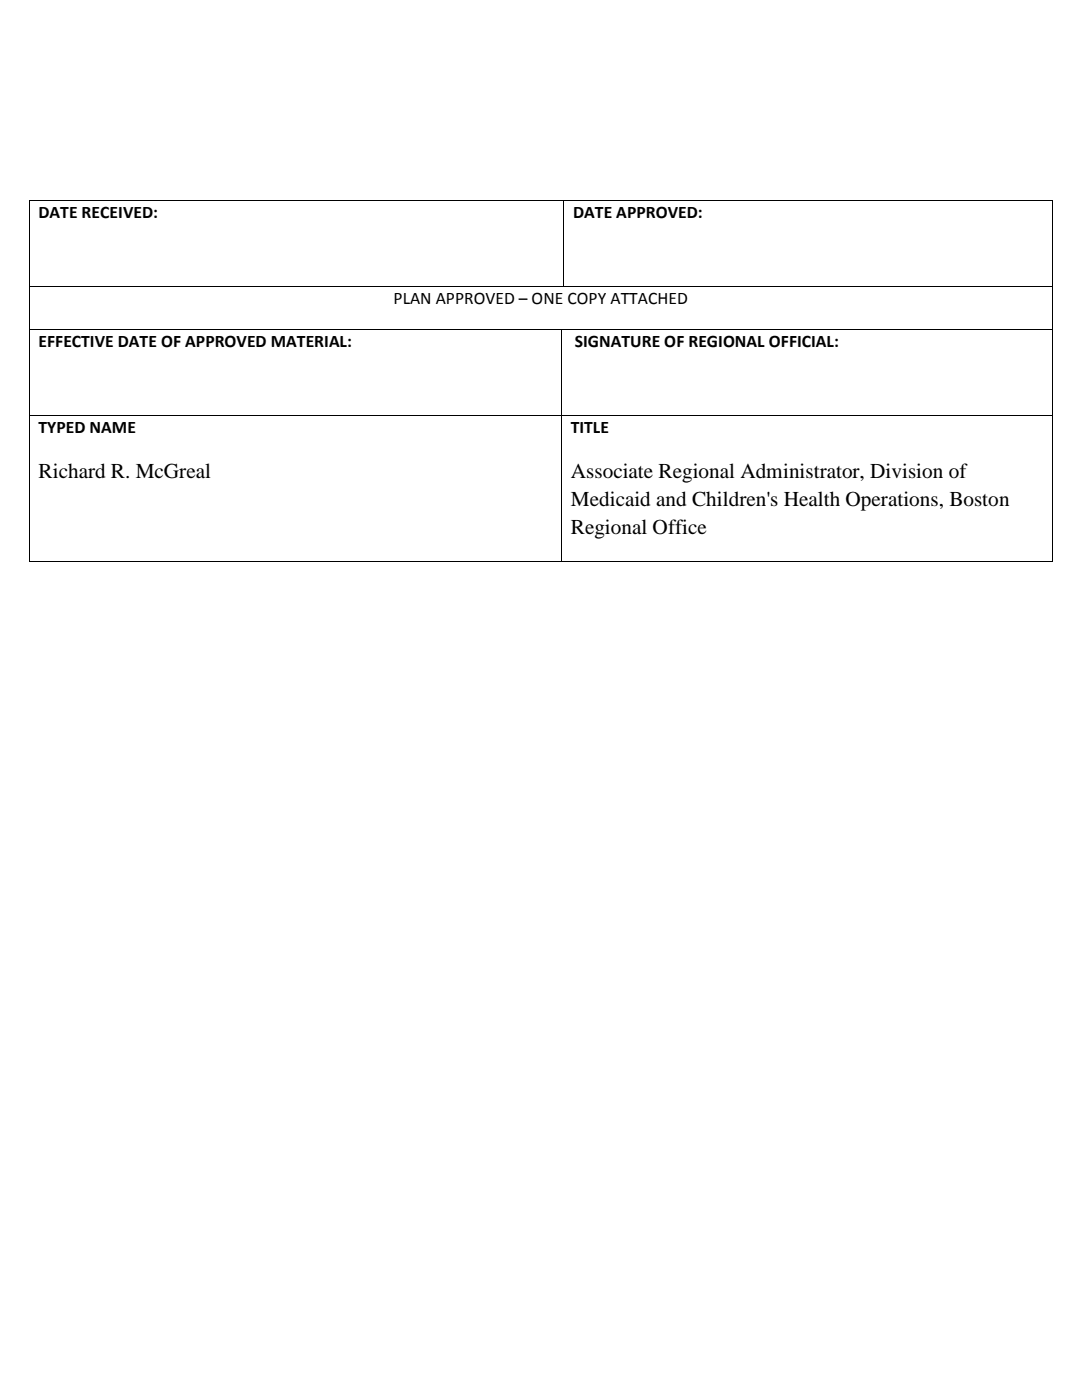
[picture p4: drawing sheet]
<svg xmlns="http://www.w3.org/2000/svg" width="216mm" height="279mm" viewBox="0 0 216 279" stroke-linecap="round" stroke-linejoin="round" font-family="sans-serif">
<defs><g id="words">
<g font-size="4.2">
<text x="7.7" y="95.4">Richard R. McGreal</text>
<text x="113.9" y="95.4">Associate Regional Administrator, Division of</text>
<text x="113.9" y="101">Medicaid and Children's Health Operations, Boston</text>
<text x="113.9" y="106.6">Regional Office</text>
</g>
<g font-size="3.5">
<text x="7.7" y="43.5">DATE RECEIVED:</text>
<text x="114.4" y="43.5">DATE APPROVED:</text>
<text x="78.5" y="60.7">PLAN APPROVED – ONE COPY ATTACHED</text>
<text x="7.7" y="69.3">EFFECTIVE DATE OF APPROVED MATERIAL:</text>
<text x="114.7" y="69.3">SIGNATURE OF REGIONAL OFFICIAL:</text>
<text x="7.7" y="86.4">TYPED NAME</text>
<text x="113.9" y="86.4">TITLE</text>
</g>
</g></defs>
<g fill="#000">
<path d="M5.7 40h.2v.1h-.2zM5.7 57.1h.2v.2h-.2zM112.4 40h.2v.1h-.2zM112.4 57.1h.2v.2h-.2zM210 40h.1v.1h-.1zM210 57.1h.1v.2h-.1zM5.7 65.7h.2v.2h-.2zM111.9 65.7h.2v.2h-.2zM210 65.7h.1v.2h-.1zM5.7 82.9h.2v.2h-.2zM111.9 82.9h.2v.2h-.2zM210 82.9h.1v.2h-.1z"/>
<path d="M5.7 111.9h.2v.2h-.2zM111.9 111.9h.2v.2h-.2zM210 111.9h.1v.2h-.1z"/>
</g>
<g fill="none" stroke="#000" stroke-width=".2">
<path d="M5.8 40.1v17M5.8 57.3v8.4M5.9 40h106.5M5.9 57.2h106.5M112.5 40.1v17M112.6 40h97.4M112.6 57.2h97.4M210.1 40.1v17M210.1 57.3v8.4M5.8 65.9v17M5.9 65.8h106M112 65.9v17"/>
<path d="M112.1 65.8h97.9M210.1 65.9v17M5.8 83.1v28.8M5.9 83h106M112 83.1v28.8M112.1 83h97.9M210.1 83.1v28.8M5.9 112h106M112.1 112h97.9"/>
</g>
<use href="#words"/>
</svg>
